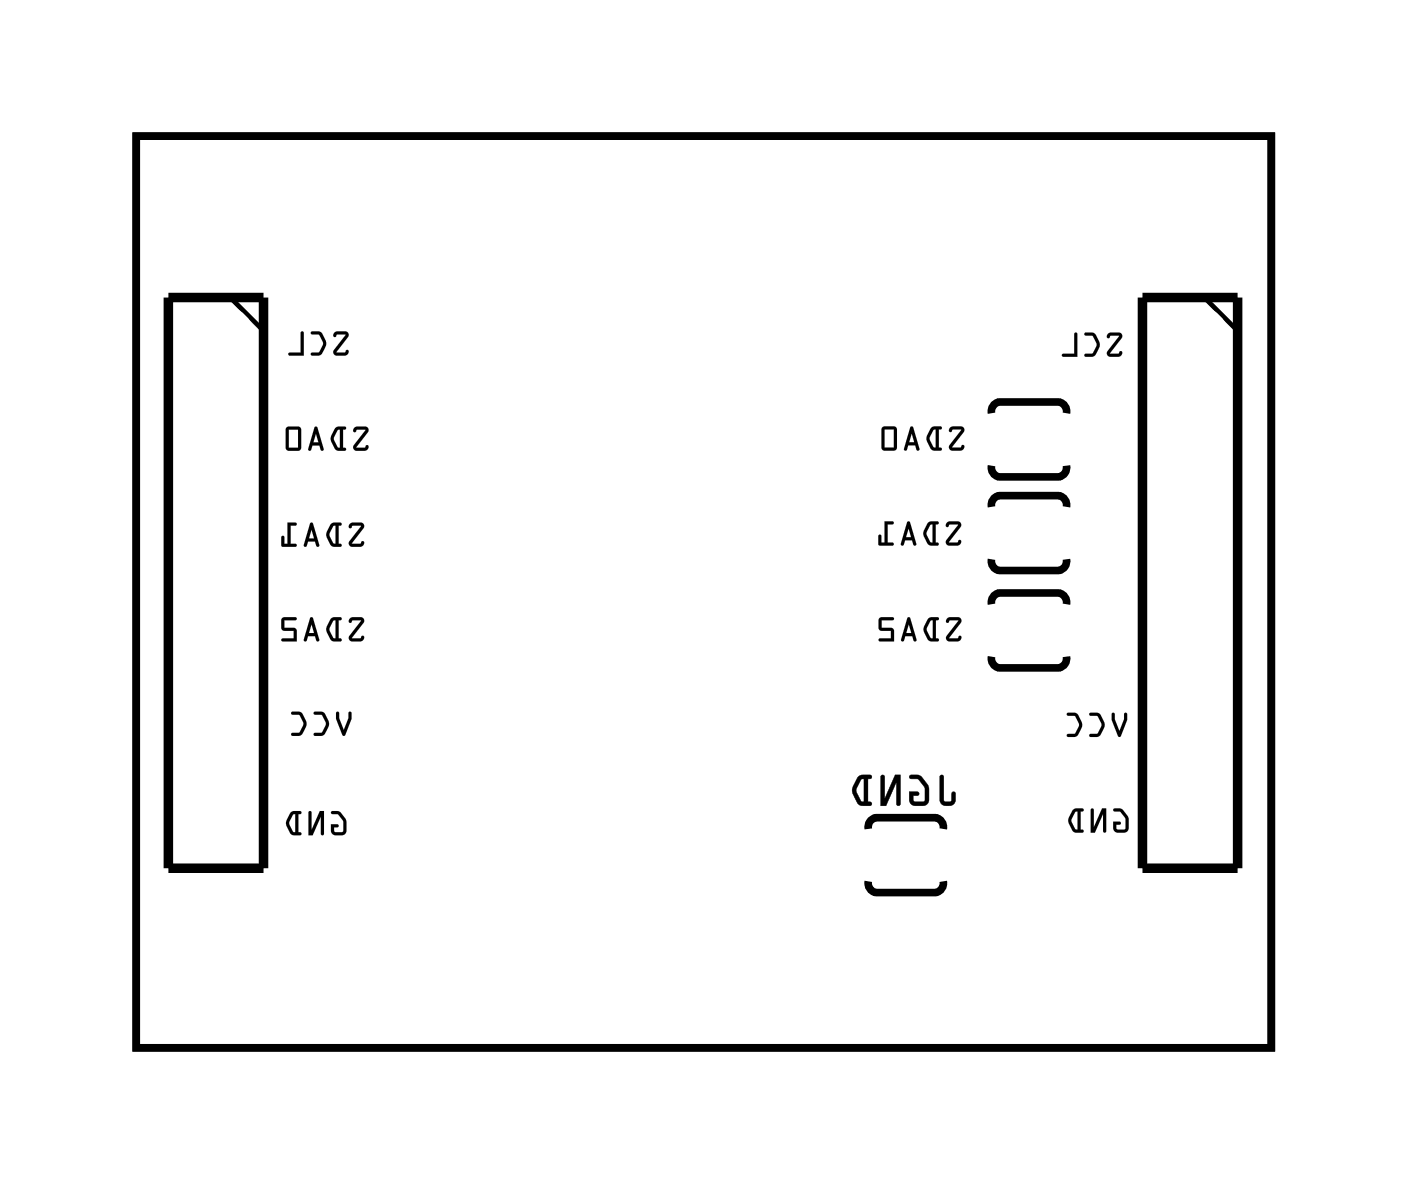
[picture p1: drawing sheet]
<svg xmlns="http://www.w3.org/2000/svg" width="37mm" height="32mm" viewBox="0 0 37 32" stroke-linecap="round" stroke-linejoin="round" font-family="sans-serif">
<path d="M3.6 3.6h30.3v24.4h-30.3zM26.5 17.5v.2l.2 .1h1.6l.1-.1 .1-.2M26.5 16.1v-.2l.2-.1h1.6l.1 .1 .1 .2M26.5 14.9v.2l.2 .1h1.6l.1-.1 .1-.2M26.5 13.5v-.2l.2-.1h1.6l.1 .1 .1 .2M26.5 12.4v.2l.2 .1h1.6l.1-.1 .1-.2M26.5 11v-.2l.2-.1h1.6l.1 .1 .1 .2M23.2 22.1v-.2l.2-.1h1.6l.1 .1 .1 .2M23.2 23.5v.2l.2 .1h1.6l.1-.1 .1-.2" fill="none" stroke="#000" stroke-width=".2"/>
<g fill="#000">
<path d="M8.9 8.9v.1l.3-.1-.3 .5 .3 .1 .1-.2-.3 .1 .3-.5zM8.9 8.9h.4l-.3 .5 .3-.1-.1 .2-.3-.1 .3-.5-.3 .1zM8.3 8.9h.2l.1 .3-.1 .2h-.2v.1a.29 .29 0 0 0 .4-.3l-.1-.3zM8.3 8.9h.3l.1 .2-.2 .4h-.2l.2-.1 .1-.2-.1-.3h-.2zM8 8.9v.5h-.3v.1h.4v-.6zM8 8.9h.1v.6h-.4v-.1h.3z"/>
<path d="M8.9 8.9v.1l.3-.1-.3 .5 .3 .1 .1-.2-.3 .1 .3-.5zM8.3 8.9h.2l.1 .3-.1 .2h-.2v.1a.3 .3 0 0 0 .4-.3l-.1-.3zM8 8.9v.5h-.3v.1h.4v-.6z"/>
<path d="M9 19v.2l.2 .4 .2-.6h-.1l-.1 .5zM9 19l.2 .5 .1-.5h.1l-.2 .6-.2-.4zM8.4 19l.2 .1 .1 .2-.1 .3h-.2v.1a.29 .29 0 0 0 .4-.4l-.2-.3zM8.4 19h.2l.2 .3-.2 .3h-.2h.2l.1-.3-.1-.2h-.2zM7.8 19l.2 .1 .1 .2-.1 .3h-.2v.1a.29 .29 0 0 0 .4-.4l-.2-.3zM7.8 19h.2l.2 .3-.2 .3h-.2h.2l.1-.3-.1-.2h-.2z"/>
<path d="M9 19v.2l.2 .4 .2-.6h-.1l-.1 .5zM8.4 19l.2 .1 .1 .2-.1 .3h-.2v.1a.3 .3 0 0 0 .4-.4l-.2-.3zM7.8 19l.2 .1 .1 .2-.1 .3h-.2v.1a.3 .3 0 0 0 .4-.4l-.2-.3z"/>
<path d="M9.3 16.5v.1h.3l-.3 .5h.4v-.1h-.3l.3-.5zM9.3 16.5h.4l-.3 .5h.3v.1h-.4l.3-.5h-.3zM8.8 16.5l-.1 .4 .2 .2h.2l-.1-.5 .1-.1zM8.8 16.5h.3l-.1 .1 .1 .5h-.2l-.2-.2zM8.9 16.6l.1 .4-.2-.2zM8.9 16.6l-.1 .2 .2 .2zM8.3 16.5l-.2 .6 .1-.1h.2l.1 .1-.1-.6zM8.3 16.5l.2 .6-.1-.1h-.2v.1h-.1zM8.3 16.7l.1 .2h-.2zM8.3 16.7l-.1 .2h.2zM7.5 16.5v.3h.3v.2l-.3 .1h.4v-.3h-.3v-.2l.3-.1zM7.5 16.5h.4l-.3 .1v.2h.3v.3h-.4l.3-.1v-.2h-.3z"/>
<path d="M9.3 14v.1h.3l-.3 .4 .4 .1v-.1h-.3l.3-.5zM9.3 14h.4l-.3 .5h.3v.1l-.4-.1 .3-.4h-.3zM8.8 14l-.1 .4 .2 .2h.2l-.1-.6h.1zM8.8 14h.3h-.1l.1 .6h-.2l-.2-.2zM8.9 14l.1 .5-.2-.2zM8.9 14l-.1 .3 .2 .2zM8.3 14l-.2 .6 .1-.1h.2l.1 .1-.1-.6zM8.3 14l.2 .6-.1-.1h-.2v.1h-.1zM8.3 14.1l.1 .3h-.2zM8.3 14.1l-.1 .3h.2zM7.7 14v.5h-.1l-.1-.2v.3h.4v-.1h-.1v-.5h.1zM7.7 14h.2h-.1v.5h.1v.1h-.4v-.3l.1 .2h.1z"/>
<path d="M9.3 16.5v.1h.3l-.3 .5h.4v-.1h-.3l.3-.5zM8.8 16.5a.39 .39 0 0 0 0 .6h.3l-.1-.1v-.4l.1-.1zM8.9 16.6l.1 .4-.2-.2zM8.3 16.5l-.2 .6 .1-.1h.2l.1 .1zM8.3 16.7l.1 .2h-.2zM7.5 16.5v.3h.3v.2l-.3 .1h.4v-.3h-.3v-.2l.3-.1z"/>
<path d="M9.3 14v.1h.3l-.3 .4 .4 .1v-.1h-.3l.3-.5zM8.8 14a.39 .39 0 0 0 0 .6h.3l-.1-.1v-.5h.1zM8.9 14l.1 .5-.2-.2zM8.3 14l-.2 .6 .1-.1h.2l.1 .1-.1-.6zM8.3 14.1l.1 .3h-.2zM7.7 14v.5h-.1l-.1-.2v.3h.4v-.1h-.1v-.5h.1z"/>
<path d="M9.5 11.4v.1h.3l-.4 .5h.4v-.1h-.3l.3-.5zM9.5 11.4h.3l-.3 .5h.3v.1h-.4l.4-.5h-.3zM8.9 11.4l-.1 .4 .2 .2h.2v-.5v-.1zM8.9 11.4h.3v.1v.5h-.2l-.2-.2zM9 11.5l.1 .5-.2-.3zM9 11.5l-.1 .2 .2 .3zM8.4 11.4l-.2 .6 .1-.1h.2l.1 .1-.1-.6zM8.4 11.4l.2 .6-.1-.1h-.2v.1h-.1zM8.4 11.6l.1 .2h-.1zM8.4 11.6v.2h.1zM7.7 11.4l-.1 .6h.4v-.6zM7.6 11.4h.4v.6h-.4zM7.7 11.5h.3v.5h-.3zM7.7 11.5v.5h.3v-.5z"/>
<path d="M9.5 11.4v.1h.3l-.4 .5h.4v-.1h-.3l.3-.5zM8.9 11.4a.39 .39 0 0 0 0 .6h.3v-.5v-.1zM9 11.5l.1 .5-.2-.3zM8.4 11.4l-.2 .6 .1-.1h.2l.1 .1zM8.4 11.6l.1 .2h-.1zM7.6 11.4v.6h.4v-.6zM7.7 11.5h.3v.5h-.3z"/>
<path d="M25.3 14v.1l.3-.1-.3 .5 .3 .1v-.2l-.3 .1 .3-.5zM25.3 14h.4l-.4 .5 .3-.1v.2l-.4-.1 .4-.5-.3 .1zM24.8 14l-.1 .3 .1 .3h.2v-.6l.1-.1zM24.8 14l.3-.1-.1 .1v.6h-.2l-.1-.3zM24.8 14l.1 .5-.2-.3zM24.8 14l-.1 .2 .2 .3zM24.2 13.9l-.2 .6 .2-.1h.1l.1 .2-.1-.6zM24.2 13.9l.2 .7-.1-.2h-.1l-.1 .2-.1-.1zM24.3 14.1v.2h-.1zM24.2 14.1v.2h.1zM23.6 13.9v.6h-.1v-.2l-.1 .2 .4 .1v-.1h-.1v-.5l.2-.1zM23.6 13.9h.3l-.2 .1v.5h.1v.1l-.4-.1 .1-.2v.2h.1z"/>
<path d="M25.3 14v.1l.3-.1-.3 .5 .3 .1v-.2l-.3 .1 .4-.5zM24.8 14a.39 .39 0 0 0 0 .5h.3h-.1v-.5l.1-.1zM24.8 14l.1 .5-.2-.3zM24.2 13.9l-.2 .6 .2-.1h.1l.1 .2-.1-.6zM24.3 14.1v.2h-.1zM23.6 13.9v.6h-.1v-.2l-.1 .2 .4 .1v-.1h-.1v-.5l.2-.1z"/>
<path d="M25.3 16.5v.1h.3l-.3 .5h.3v-.1h-.3l.4-.5zM25.3 16.5h.4l-.4 .5h.3v.1h-.3l.3-.5h-.3zM24.8 16.5l-.1 .4 .1 .2h.2v-.5l.1-.1zM24.8 16.5h.3l-.1 .1v.5h-.2l-.1-.2zM24.8 16.6l.1 .4-.2-.2zM24.8 16.6l-.1 .2 .2 .2zM24.2 16.5l-.1 .6 .1-.1h.2v.1l-.1-.6zM24.2 16.5l.2 .6-.1-.1h-.1l-.1 .1h-.1zM24.3 16.7v.2h-.1zM24.3 16.7l-.1 .2h.1zM23.5 16.5v.3h.3v.2l-.3 .1h.4l-.1-.3h-.3v-.2l.4-.1zM23.5 16.5h.4l-.4 .1v.2h.3l.1 .3h-.4l.3-.1v-.2h-.3z"/>
<path d="M25.3 16.5v.1h.3l-.3 .5h.3v-.1h-.3l.4-.5zM24.8 16.5a.39 .39 0 0 0 0 .6h.3l-.1-.1v-.4l.1-.1zM24.8 16.6l.1 .4-.2-.2zM24.2 16.5l-.1 .6 .1-.1h.1l.1 .1zM24.3 16.7v.2h-.1zM23.5 16.5v.3h.3v.2l-.3 .1h.4l-.1-.3h-.3v-.2l.4-.1z"/>
<path d="M25.4 11.4v.1h.3l-.4 .5h.4v-.1h-.3l.3-.5zM25.4 11.4h.3l-.3 .5h.3v.1h-.4l.4-.5h-.3zM24.9 11.4l-.2 .4 .2 .2h.2v-.5v-.1zM24.9 11.4h.2v.1v.5h-.2l-.2-.2zM24.9 11.5l.1 .5-.2-.3zM24.9 11.5l-.1 .2 .2 .3zM24.3 11.4l-.2 .6 .1-.1h.2l.1 .1-.1-.6zM24.3 11.4l.2 .6-.1-.1h-.2v.1h-.1zM24.3 11.6l.1 .2h-.1zM24.3 11.6v.2h.1zM23.6 11.4l-.1 .6h.4v-.6zM23.6 11.4h.3v.6h-.4zM23.6 11.5h.3v.5h-.3zM23.6 11.5v.5h.3v-.5z"/>
<path d="M25.4 11.4v.1h.3l-.4 .5h.4v-.1h-.3l.3-.5zM24.9 11.4a.39 .39 0 0 0-.1 .6h.3v-.5v-.1zM24.9 11.5l.1 .5-.2-.3zM24.3 11.4l-.2 .6 .1-.1h.2l.1 .1zM24.3 11.6l.1 .2h-.1zM23.6 11.4l-.1 .6h.4v-.6zM23.6 11.5h.3v.5h-.3z"/>
<path d="M29.6 8.9v.1h.3l-.4 .5h.4v-.1h-.3l.3-.5zM29.6 8.9h.3l-.3 .5h.3v.1h-.4l.4-.5h-.3zM29 8.9l.2 .1 .1 .2-.1 .2h-.2v.1a.29 .29 0 0 0 .4-.3l-.2-.3zM29 8.9h.2l.2 .3-.2 .3h-.3l.3-.1 .1-.2-.1-.2h-.2zM28.7 8.9v.5h-.3v.1h.4v-.6zM28.7 8.9h.1v.6h-.4v-.1h.3z"/>
<path d="M29.6 8.9v.1h.3l-.4 .5h.4v-.1h-.3l.3-.5zM29 8.9l.2 .1 .1 .2-.1 .2h-.2v.1a.3 .3 0 0 0 .4-.3l-.2-.3zM28.7 8.9v.5h-.3v.1h.4v-.6z"/>
<path d="M29.7 19v.2l.2 .5 .2-.6h-.1l-.1 .4zM29.7 19l.2 .5 .1-.4h.1l-.2 .6-.2-.5zM29.1 19l.2 .1 .1 .3-.1 .2h-.2v.1a.29 .29 0 0 0 .4-.3l-.2-.3zM29.1 19h.2l.2 .3-.2 .4h-.2l.2-.1 .1-.2-.1-.3h-.2zM28.5 19l.2 .1 .1 .3-.1 .2h-.2v.1a.29 .29 0 0 0 .4-.3l-.2-.3zM28.5 19h.2l.2 .3-.2 .4h-.2l.2-.1 .1-.2-.1-.3h-.2z"/>
<path d="M29.7 19v.2l.2 .5 .2-.6h-.1l-.1 .4zM29.1 19l.2 .1 .1 .3-.1 .2h-.2v.1a.3 .3 0 0 0 .4-.3l-.2-.3zM28.5 19l.2 .1 .1 .3-.1 .2h-.2v.1a.3 .3 0 0 0 .4-.3l-.2-.3z"/>
<path d="M3.6 3.6v24.4h30.3v-24.4zM3.6 3.6h30.3v24.4h-30.3z"/>
<path d="M8.8 21.7l.3 .2 .1 .3h-.3v-.1l.1-.1h-.2v.2l.4 .1v-.4l-.1-.2zM8.8 21.7h.3l.1 .2v.4l-.4-.1v-.2h.2l-.1 .1v.1h.3l-.1-.3zM8.2 21.7v.6h.1l.3-.5v.5v-.6h-.1l-.2 .5v-.5zM8.2 21.7h.1v.5l.2-.5h.1v.6v-.5l-.3 .5h-.1zM7.8 21.7l-.1 .4 .1 .2h.2v-.6zM7.8 21.7h.2v.6h-.2l-.1-.2zM7.8 21.7l.1 .5-.2-.2zM7.8 21.7l-.1 .3 .2 .2z"/>
<path d="M8.8 21.7l.4 .3-.1 .2h-.2l.1-.2h-.2l.1 .3h.2l.1-.1a.41 .41 0 0 0-.3-.5zM8.2 21.7v.6h.1l.3-.5v.5v-.6h-.1l-.2 .5v-.5zM7.8 21.7a.39 .39 0 0 0 0 .6h.2v-.1v-.5zM7.8 21.7l.1 .5-.2-.2z"/>
<path d="M25.1 20.7v.7a.22 .22 0 0 0 .2 .1 .22 .22 0 0 0 .2-.1v-.3l-.1 .3h-.2v-.7zM24.3 20.7v.1h.2l.2 .3-.1 .3h-.2v-.2h.1l-.2-.1v.4h.3l.2-.1a.52 .52 0 0 0-.5-.7zM23.5 20.7v.8h.1l.3-.6v.6h.1v-.8h-.1l-.3 .6v-.6zM22.9 20.7a.49 .49 0 0 0 0 .8h.4l-.1-.1v-.6l.1-.1zM23 20.8h.1v.6l-.2-.3z"/>
<path d="M25.1 20.7v.7a.22 .22 0 0 0 .2 .1 .22 .22 0 0 0 .2-.1v-.3l-.1 .3h-.2v-.7zM25.1 20.7h.1v.7h.2l.1-.3v.3a.21 .21 0 0 1-.2 .1 .21 .21 0 0 1-.2-.1zM24.3 20.7v.1h.2l.2 .2v.4h-.3v-.2h.1l-.2-.1v.3l.1 .1h.3l.1-.1v-.4l-.2-.3zM24.3 20.7l.3 .1a.55 .55 0 0 1 .1 .7h-.3l-.1-.1v-.3l.2 .1h-.1v.2h.3v-.4l-.2-.2h-.2zM23.5 20.7v.8h.2l.2-.6v.6h.1v-.8h-.1l-.3 .6v-.6zM23.5 20.7h.1v.6l.3-.6h.1v.8h-.1v-.6l-.3 .6h-.1zM22.9 20.7l-.2 .3 .1 .2 .1 .3h.3l.1-.1h-.1v-.6l.1-.1zM22.9 20.7h.4l-.1 .1v.6h.1l-.1 .1h-.3l-.1-.3v-.2zM23 20.8h.1v.6l-.2-.3zM23 20.8l-.2 .3 .3 .3v-.6z"/>
<path d="M29.7 21.6l.3 .2v.3h-.2v-.1h.1l-.2-.1v.3h.3l.1-.4-.2-.2zM29.7 21.6h.2l.2 .2-.1 .4h-.3v-.3l.2 .1h-.1v.1h.2v-.3zM29.1 21.6v.6h.1l.2-.5 .1 .5v-.6h-.1l-.2 .5v-.5zM29.1 21.6h.1v.5l.2-.5h.1v.6l-.1-.5-.2 .5h-.1zM28.6 21.6l-.1 .4 .2 .2h.2l-.1-.5 .1-.1zM28.6 21.6h.3l-.1 .1 .1 .5h-.2l-.2-.2zM28.7 21.7l.1 .5-.2-.3zM28.7 21.7l-.1 .2 .2 .3z"/>
<path d="M29.7 21.6l.3 .3v.3l-.2-.1 .1-.1-.2-.1v.3h.3h.1a.41 .41 0 0 0-.3-.6zM29.1 21.6v.6h.1l.2-.5 .1 .5v-.6h-.1l-.2 .5v-.5zM28.6 21.6a.39 .39 0 0 0 0 .6h.3h-.1v-.5l.1-.1zM28.7 21.7l.1 .5-.2-.3z"/>
</g>
<path d="M4.5 7.9h2.5v15.3h-2.5zM30.5 7.9h2.5v15.3h-2.5z" fill="none" stroke="#000" stroke-width=".25"/>
<path d="M6.1 7.9l.9 .9M32.1 7.9l.9 .9" fill="none" stroke="#000" stroke-width=".13"/>
<circle cx="16.1" cy="5.5" r=".72" fill="#fff"/>
<circle cx="16.1" cy="5.5" r=".72" fill="none" stroke="#fff" stroke-width=".69" stroke-linecap="butt"/>
<path d="M15.4 4.8h1.5v1.4h-1.5z" fill="#fff"/>
<path d="M15.4 4.8h1.5v1.4h-1.5z" fill="none" stroke="#fff" stroke-width=".69" stroke-linecap="butt"/>
<circle cx="18.7" cy="5.5" r=".72" fill="#fff"/>
<circle cx="18.7" cy="5.5" r=".72" fill="none" stroke="#fff" stroke-width=".69" stroke-linecap="butt"/>
<circle cx="21.2" cy="5.5" r=".72" fill="#fff"/>
<circle cx="21.2" cy="5.5" r=".72" fill="none" stroke="#fff" stroke-width=".69" stroke-linecap="butt"/>
<circle cx="23.8" cy="5.5" r=".72" fill="#fff"/>
<circle cx="23.8" cy="5.5" r=".72" fill="none" stroke="#fff" stroke-width=".69" stroke-linecap="butt"/>
<circle cx="28.8" cy="25.8" r=".72" fill="#fff"/>
<circle cx="28.8" cy="25.8" r=".72" fill="none" stroke="#fff" stroke-width=".69" stroke-linecap="butt"/>
<circle cx="26.3" cy="25.8" r=".72" fill="#fff"/>
<circle cx="26.3" cy="25.8" r=".72" fill="none" stroke="#fff" stroke-width=".69" stroke-linecap="butt"/>
<circle cx="23.8" cy="25.8" r=".72" fill="#fff"/>
<circle cx="23.8" cy="25.8" r=".72" fill="none" stroke="#fff" stroke-width=".69" stroke-linecap="butt"/>
<circle cx="21.2" cy="25.8" r=".72" fill="#fff"/>
<circle cx="21.2" cy="25.8" r=".72" fill="none" stroke="#fff" stroke-width=".69" stroke-linecap="butt"/>
<circle cx="18.7" cy="25.8" r=".72" fill="#fff"/>
<circle cx="18.7" cy="25.8" r=".72" fill="none" stroke="#fff" stroke-width=".69" stroke-linecap="butt"/>
<circle cx="16.1" cy="25.8" r=".72" fill="#fff"/>
<circle cx="16.1" cy="25.8" r=".72" fill="none" stroke="#fff" stroke-width=".69" stroke-linecap="butt"/>
<circle cx="13.6" cy="25.8" r=".72" fill="#fff"/>
<circle cx="13.6" cy="25.8" r=".72" fill="none" stroke="#fff" stroke-width=".69" stroke-linecap="butt"/>
<circle cx="11.1" cy="25.8" r=".72" fill="#fff"/>
<circle cx="11.1" cy="25.8" r=".72" fill="none" stroke="#fff" stroke-width=".69" stroke-linecap="butt"/>
<circle cx="8.5" cy="25.8" r=".72" fill="#fff"/>
<circle cx="8.5" cy="25.8" r=".72" fill="none" stroke="#fff" stroke-width=".69" stroke-linecap="butt"/>
<path d="M24.3 22.2h.6v1.3h-.6z" fill="#fff"/>
<path d="M24.3 22.2h.6v1.3h-.6z" fill="none" stroke="#fff" stroke-width=".25"/>
<path d="M23.4 22.2h.7v1.3h-.7z" fill="#fff"/>
<path d="M23.4 22.2h.7v1.3h-.7z" fill="none" stroke="#fff" stroke-width=".25"/>
<circle cx="31.8" cy="9.2" r=".74" fill="#fff"/>
<circle cx="31.8" cy="9.2" r=".74" fill="none" stroke="#fff" stroke-width=".76" stroke-linecap="butt"/>
<circle cx="31.8" cy="11.8" r=".74" fill="#fff"/>
<circle cx="31.8" cy="11.8" r=".74" fill="none" stroke="#fff" stroke-width=".76" stroke-linecap="butt"/>
<circle cx="31.8" cy="14.3" r=".74" fill="#fff"/>
<circle cx="31.8" cy="14.3" r=".74" fill="none" stroke="#fff" stroke-width=".76" stroke-linecap="butt"/>
<circle cx="31.8" cy="16.8" r=".74" fill="#fff"/>
<circle cx="31.8" cy="16.8" r=".74" fill="none" stroke="#fff" stroke-width=".76" stroke-linecap="butt"/>
<circle cx="31.8" cy="19.4" r=".74" fill="#fff"/>
<circle cx="31.8" cy="19.4" r=".74" fill="none" stroke="#fff" stroke-width=".76" stroke-linecap="butt"/>
<circle cx="31.8" cy="21.9" r=".74" fill="#fff"/>
<circle cx="31.8" cy="21.9" r=".74" fill="none" stroke="#fff" stroke-width=".76" stroke-linecap="butt"/>
<circle cx="5.8" cy="9.2" r=".74" fill="#fff"/>
<circle cx="5.8" cy="9.2" r=".74" fill="none" stroke="#fff" stroke-width=".76" stroke-linecap="butt"/>
<circle cx="5.8" cy="11.8" r=".74" fill="#fff"/>
<circle cx="5.8" cy="11.8" r=".74" fill="none" stroke="#fff" stroke-width=".76" stroke-linecap="butt"/>
<circle cx="5.8" cy="14.3" r=".74" fill="#fff"/>
<circle cx="5.8" cy="14.3" r=".74" fill="none" stroke="#fff" stroke-width=".76" stroke-linecap="butt"/>
<circle cx="5.8" cy="16.8" r=".74" fill="#fff"/>
<circle cx="5.8" cy="16.8" r=".74" fill="none" stroke="#fff" stroke-width=".76" stroke-linecap="butt"/>
<circle cx="5.8" cy="19.4" r=".74" fill="#fff"/>
<circle cx="5.8" cy="19.4" r=".74" fill="none" stroke="#fff" stroke-width=".76" stroke-linecap="butt"/>
<circle cx="5.8" cy="21.9" r=".74" fill="#fff"/>
<circle cx="5.8" cy="21.9" r=".74" fill="none" stroke="#fff" stroke-width=".76" stroke-linecap="butt"/>
<path d="M26.7 16.2h.7v1.3h-.7z" fill="#fff"/>
<path d="M26.7 16.2h.7v1.3h-.7z" fill="none" stroke="#fff" stroke-width=".25"/>
<path d="M27.6 16.2h.6v1.3h-.6z" fill="#fff"/>
<path d="M27.6 16.2h.6v1.3h-.6z" fill="none" stroke="#fff" stroke-width=".25"/>
<path d="M26.7 13.6h.7v1.3h-.7z" fill="#fff"/>
<path d="M26.7 13.6h.7v1.3h-.7z" fill="none" stroke="#fff" stroke-width=".25"/>
<path d="M27.6 13.6h.6v1.3h-.6z" fill="#fff"/>
<path d="M27.6 13.6h.6v1.3h-.6z" fill="none" stroke="#fff" stroke-width=".25"/>
<path d="M26.7 11.1h.7v1.3h-.7z" fill="#fff"/>
<path d="M26.7 11.1h.7v1.3h-.7z" fill="none" stroke="#fff" stroke-width=".25"/>
<path d="M27.6 11.1h.6v1.3h-.6z" fill="#fff"/>
<path d="M27.6 11.1h.6v1.3h-.6z" fill="none" stroke="#fff" stroke-width=".25"/>
</svg>
